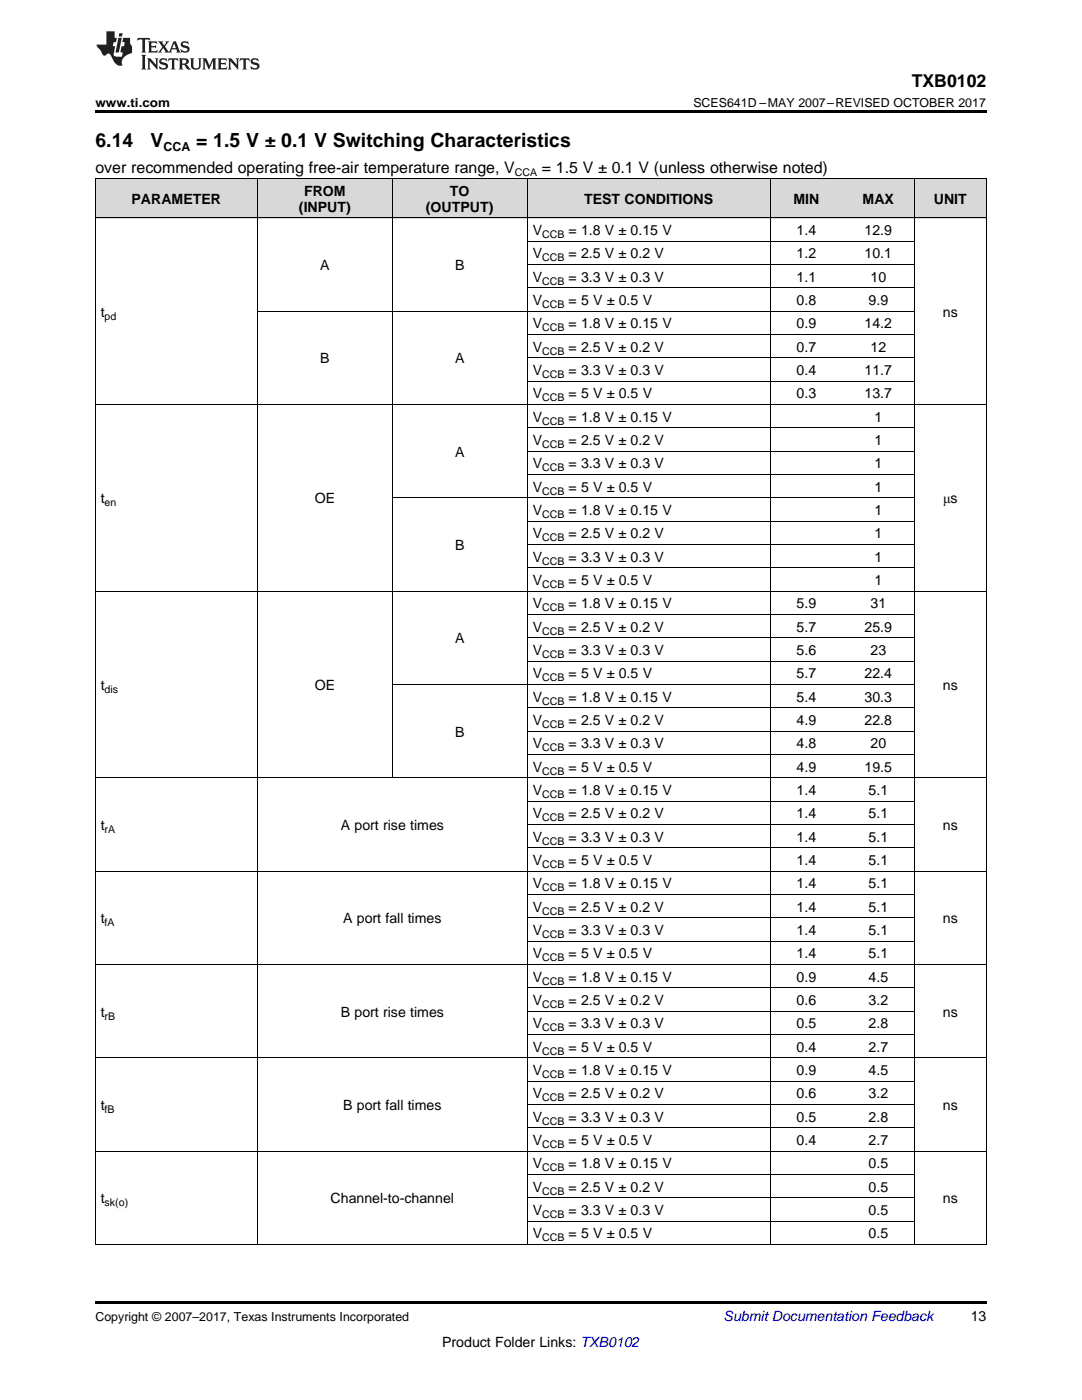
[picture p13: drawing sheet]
<svg xmlns="http://www.w3.org/2000/svg" width="216mm" height="279mm" viewBox="0 0 216 279" stroke-linecap="round" stroke-linejoin="round" font-family="sans-serif">
<defs><g id="words">
<g font-size="3.9">
<text x="19" y="29.3">6.14</text>
<text x="30.1" y="29.3">V</text>
<text x="39.1" y="29.3">= 1.5 V ± 0.1 V Switching Characteristics</text>
</g>
<text font-size="3.5" x="181.9" y="17.3">TXB0102</text>
<g font-size="3.2">
<text x="19" y="34.4">over recommended operating free-air temperature range, V</text>
<text x="108.1" y="34.4">= 1.5 V ± 0.1 V (unless otherwise noted)</text>
</g>
<g font-size="2.8">
<text x="26.2" y="40.7">PARAMETER</text>
<text x="60.7" y="39.1">FROM</text>
<text x="89.8" y="39.1">TO</text>
<text x="116.6" y="40.7">TEST CONDITIONS</text>
<text x="158.3" y="40.7">MIN</text>
<text x="172.1" y="40.7">MAX</text>
<text x="186.3" y="40.7">UNIT</text>
<text x="59.7" y="42.3">(INPUT)</text>
<text x="85" y="42.3">(OUTPUT)</text>
<text x="106.3" y="46.9">V</text>
<text x="113.5" y="46.9">= 1.8 V ± 0.15 V</text>
<text x="159" y="46.9">1.4</text>
<text x="172.5" y="46.9">12.9</text>
<text x="63.9" y="53.9">A</text>
<text x="90.8" y="53.9">B</text>
<text x="106.3" y="51.6">V</text>
<text x="113.5" y="51.6">= 2.5 V ± 0.2 V</text>
<text x="159" y="51.6">1.2</text>
<text x="172.5" y="51.6">10.1</text>
<text x="106.3" y="56.2">V</text>
<text x="113.5" y="56.2">= 3.3 V ± 0.3 V</text>
<text x="159" y="56.2">1.1</text>
<text x="173.7" y="56.2">10</text>
<text x="20.1" y="63.2">t</text>
<text x="106.3" y="60.9">V</text>
<text x="106.3" y="65.5">V</text>
<text x="113.5" y="60.9">= 5 V ± 0.5 V</text>
<text x="113.5" y="65.5">= 1.8 V ± 0.15 V</text>
<text x="159" y="60.9">0.8</text>
<text x="159" y="65.5">0.9</text>
<text x="172.5" y="65.5">14.2</text>
<text x="173.3" y="60.9">9.9</text>
<text x="188.1" y="63.2">ns</text>
<text x="106.3" y="70.2">V</text>
<text x="113.5" y="70.2">= 2.5 V ± 0.2 V</text>
<text x="159" y="70.2">0.7</text>
<text x="173.7" y="70.2">12</text>
<text x="63.9" y="72.5">B</text>
<text x="90.8" y="72.5">A</text>
<text x="106.3" y="74.9">V</text>
<text x="113.5" y="74.9">= 3.3 V ± 0.3 V</text>
<text x="159" y="74.9">0.4</text>
<text x="172.5" y="74.9">11.7</text>
<text x="106.3" y="79.5">V</text>
<text x="113.5" y="79.5">= 5 V ± 0.5 V</text>
<text x="159" y="79.5">0.3</text>
<text x="172.5" y="79.5">13.7</text>
<text x="106.3" y="84.2">V</text>
<text x="106.3" y="88.8">V</text>
<text x="113.5" y="84.2">= 1.8 V ± 0.15 V</text>
<text x="113.5" y="88.8">= 2.5 V ± 0.2 V</text>
<text x="174.5" y="84.2">1</text>
<text x="174.5" y="88.8">1</text>
<text x="90.8" y="91.2">A</text>
<text x="106.3" y="93.5">V</text>
<text x="113.5" y="93.5">= 3.3 V ± 0.3 V</text>
<text x="174.5" y="93.5">1</text>
<text x="20.1" y="100.5">t</text>
<text x="62.8" y="100.5">OE</text>
<text x="106.3" y="98.1">V</text>
<text x="113.5" y="98.1">= 5 V ± 0.5 V</text>
<text x="174.5" y="98.1">1</text>
<text x="188.2" y="100.5">μs</text>
<text x="106.3" y="102.8">V</text>
<text x="106.3" y="107.5">V</text>
<text x="113.5" y="102.8">= 1.8 V ± 0.15 V</text>
<text x="113.5" y="107.5">= 2.5 V ± 0.2 V</text>
<text x="174.5" y="102.8">1</text>
<text x="174.5" y="107.5">1</text>
<text x="90.8" y="109.8">B</text>
<text x="106.3" y="112.1">V</text>
<text x="113.5" y="112.1">= 3.3 V ± 0.3 V</text>
<text x="174.5" y="112.1">1</text>
<text x="106.3" y="116.8">V</text>
<text x="113.5" y="116.8">= 5 V ± 0.5 V</text>
<text x="174.5" y="116.8">1</text>
<text x="106.3" y="121.4">V</text>
<text x="113.5" y="121.4">= 1.8 V ± 0.15 V</text>
<text x="159" y="121.4">5.9</text>
<text x="173.7" y="121.4">31</text>
<text x="90.8" y="128.4">A</text>
<text x="106.3" y="126.1">V</text>
<text x="106.3" y="130.7">V</text>
<text x="113.5" y="126.1">= 2.5 V ± 0.2 V</text>
<text x="113.5" y="130.7">= 3.3 V ± 0.3 V</text>
<text x="159" y="126.1">5.7</text>
<text x="159" y="130.7">5.6</text>
<text x="172.5" y="126.1">25.9</text>
<text x="173.7" y="130.7">23</text>
<text x="20.1" y="137.7">t</text>
<text x="62.8" y="137.7">OE</text>
<text x="106.3" y="135.4">V</text>
<text x="113.5" y="135.4">= 5 V ± 0.5 V</text>
<text x="159" y="135.4">5.7</text>
<text x="172.5" y="135.4">22.4</text>
<text x="188.1" y="137.7">ns</text>
<text x="106.3" y="140.1">V</text>
<text x="113.5" y="140.1">= 1.8 V ± 0.15 V</text>
<text x="159" y="140.1">5.4</text>
<text x="172.5" y="140.1">30.3</text>
<text x="90.8" y="147">B</text>
<text x="106.3" y="144.7">V</text>
<text x="106.3" y="149.4">V</text>
<text x="113.5" y="144.7">= 2.5 V ± 0.2 V</text>
<text x="113.5" y="149.4">= 3.3 V ± 0.3 V</text>
<text x="159" y="144.7">4.9</text>
<text x="159" y="149.4">4.8</text>
<text x="172.5" y="144.7">22.8</text>
<text x="173.7" y="149.4">20</text>
<text x="106.3" y="154">V</text>
<text x="113.5" y="154">= 5 V ± 0.5 V</text>
<text x="159" y="154">4.9</text>
<text x="172.5" y="154">19.5</text>
<text x="106.3" y="158.7">V</text>
<text x="113.5" y="158.7">= 1.8 V ± 0.15 V</text>
<text x="159" y="158.7">1.4</text>
<text x="173.3" y="158.7">5.1</text>
<text x="20.1" y="165.7">t</text>
<text x="68" y="165.7">A port rise times</text>
<text x="106.3" y="163.3">V</text>
<text x="106.3" y="168">V</text>
<text x="113.5" y="163.3">= 2.5 V ± 0.2 V</text>
<text x="113.5" y="168">= 3.3 V ± 0.3 V</text>
<text x="159" y="163.3">1.4</text>
<text x="159" y="168">1.4</text>
<text x="173.3" y="163.3">5.1</text>
<text x="173.3" y="168">5.1</text>
<text x="188.1" y="165.7">ns</text>
<text x="106.3" y="172.6">V</text>
<text x="113.5" y="172.6">= 5 V ± 0.5 V</text>
<text x="159" y="172.6">1.4</text>
<text x="173.3" y="172.6">5.1</text>
<text x="106.3" y="177.3">V</text>
<text x="113.5" y="177.3">= 1.8 V ± 0.15 V</text>
<text x="159" y="177.3">1.4</text>
<text x="173.3" y="177.3">5.1</text>
<text x="20.1" y="184.3">t</text>
<text x="68.5" y="184.3">A port fall times</text>
<text x="106.3" y="182">V</text>
<text x="113.5" y="182">= 2.5 V ± 0.2 V</text>
<text x="159" y="182">1.4</text>
<text x="173.3" y="182">5.1</text>
<text x="188.1" y="184.3">ns</text>
<text x="106.3" y="186.6">V</text>
<text x="106.3" y="191.3">V</text>
<text x="113.5" y="186.6">= 3.3 V ± 0.3 V</text>
<text x="113.5" y="191.3">= 5 V ± 0.5 V</text>
<text x="159" y="186.6">1.4</text>
<text x="159" y="191.3">1.4</text>
<text x="173.3" y="186.6">5.1</text>
<text x="173.3" y="191.3">5.1</text>
<text x="106.3" y="195.9">V</text>
<text x="113.5" y="195.9">= 1.8 V ± 0.15 V</text>
<text x="159" y="195.9">0.9</text>
<text x="173.3" y="195.9">4.5</text>
<text x="20.1" y="202.9">t</text>
<text x="68" y="202.9">B port rise times</text>
<text x="106.3" y="200.6">V</text>
<text x="113.5" y="200.6">= 2.5 V ± 0.2 V</text>
<text x="159" y="200.6">0.6</text>
<text x="173.3" y="200.6">3.2</text>
<text x="188.1" y="202.9">ns</text>
<text x="106.3" y="205.2">V</text>
<text x="106.3" y="209.9">V</text>
<text x="113.5" y="205.2">= 3.3 V ± 0.3 V</text>
<text x="113.5" y="209.9">= 5 V ± 0.5 V</text>
<text x="159" y="205.2">0.5</text>
<text x="159" y="209.9">0.4</text>
<text x="173.3" y="205.2">2.8</text>
<text x="173.3" y="209.9">2.7</text>
<text x="106.3" y="214.6">V</text>
<text x="113.5" y="214.6">= 1.8 V ± 0.15 V</text>
<text x="159" y="214.6">0.9</text>
<text x="173.3" y="214.6">4.5</text>
<text x="20.1" y="221.5">t</text>
<text x="68.5" y="221.5">B port fall times</text>
<text x="106.3" y="219.2">V</text>
<text x="113.5" y="219.2">= 2.5 V ± 0.2 V</text>
<text x="159" y="219.2">0.6</text>
<text x="173.3" y="219.2">3.2</text>
<text x="188.1" y="221.5">ns</text>
<text x="106.3" y="223.9">V</text>
<text x="113.5" y="223.9">= 3.3 V ± 0.3 V</text>
<text x="159" y="223.9">0.5</text>
<text x="173.3" y="223.9">2.8</text>
<text x="106.3" y="228.5">V</text>
<text x="106.3" y="233.2">V</text>
<text x="113.5" y="228.5">= 5 V ± 0.5 V</text>
<text x="113.5" y="233.2">= 1.8 V ± 0.15 V</text>
<text x="159" y="228.5">0.4</text>
<text x="173.3" y="228.5">2.7</text>
<text x="173.3" y="233.2">0.5</text>
<text x="106.3" y="237.8">V</text>
<text x="113.5" y="237.8">= 2.5 V ± 0.2 V</text>
<text x="173.3" y="237.8">0.5</text>
<text x="20.1" y="240.2">t</text>
<text x="66" y="240.2">Channel-to-channel</text>
<text x="106.3" y="242.5">V</text>
<text x="113.5" y="242.5">= 3.3 V ± 0.3 V</text>
<text x="173.3" y="242.5">0.5</text>
<text x="188.1" y="240.2">ns</text>
<text x="106.3" y="247.2">V</text>
<text x="113.5" y="247.2">= 5 V ± 0.5 V</text>
<text x="173.3" y="247.2">0.5</text>
<text x="193.7" y="263.6">13</text>
<text x="88.2" y="268.9">Product Folder Links: TXB0102</text>
</g>
<text font-size="2.8" fill="#0000c8" x="144.4" y="263.6">Submit Documentation Feedback</text>
<g font-size="2.5">
<text x="19" y="21.4">www.ti.com</text>
<text x="138.4" y="21.4">SCES641D –MAY 2007–REVISED OCTOBER 2017</text>
<text x="32.6" y="30.1">CCA</text>
<text x="19" y="263.6">Copyright © 2007–2017, Texas Instruments Incorporated</text>
</g>
<g font-size="2.1">
<text x="102.7" y="35.1">CCA</text>
<text x="108.2" y="47.5">CCB</text>
<text x="108.2" y="52.1">CCB</text>
<text x="108.2" y="56.8">CCB</text>
<text x="20.9" y="63.8">pd</text>
<text x="108.2" y="61.5">CCB</text>
<text x="108.2" y="66.1">CCB</text>
<text x="108.2" y="70.8">CCB</text>
<text x="108.2" y="75.4">CCB</text>
<text x="108.2" y="80.1">CCB</text>
<text x="108.2" y="84.7">CCB</text>
<text x="108.2" y="89.4">CCB</text>
<text x="108.2" y="94.1">CCB</text>
<text x="20.9" y="101">en</text>
<text x="108.2" y="98.7">CCB</text>
<text x="108.2" y="103.4">CCB</text>
<text x="108.2" y="108">CCB</text>
<text x="108.2" y="112.7">CCB</text>
<text x="108.2" y="117.3">CCB</text>
<text x="108.2" y="122">CCB</text>
<text x="108.2" y="126.6">CCB</text>
<text x="108.2" y="131.3">CCB</text>
<text x="108.2" y="136">CCB</text>
<text x="20.9" y="138.3">dis</text>
<text x="108.2" y="140.6">CCB</text>
<text x="108.2" y="145.3">CCB</text>
<text x="108.2" y="149.9">CCB</text>
<text x="108.2" y="154.6">CCB</text>
<text x="108.2" y="159.2">CCB</text>
<text x="20.9" y="166.2">rA</text>
<text x="108.2" y="163.9">CCB</text>
<text x="108.2" y="168.6">CCB</text>
<text x="108.2" y="173.2">CCB</text>
<text x="108.2" y="177.9">CCB</text>
<text x="20.9" y="184.9">fA</text>
<text x="108.2" y="182.5">CCB</text>
<text x="108.2" y="187.2">CCB</text>
<text x="108.2" y="191.8">CCB</text>
<text x="108.2" y="196.5">CCB</text>
<text x="20.9" y="203.5">rB</text>
<text x="108.2" y="201.2">CCB</text>
<text x="108.2" y="205.8">CCB</text>
<text x="108.2" y="210.5">CCB</text>
<text x="108.2" y="215.1">CCB</text>
<text x="108.2" y="219.8">CCB</text>
<text x="20.9" y="222.1">fB</text>
<text x="108.2" y="224.4">CCB</text>
<text x="108.2" y="229.1">CCB</text>
<text x="108.2" y="233.8">CCB</text>
<text x="108.2" y="238.4">CCB</text>
<text x="20.9" y="240.7">sk(o)</text>
<text x="108.2" y="243.1">CCB</text>
<text x="108.2" y="247.7">CCB</text>
</g>
</g></defs>
<g fill="#d8d8d8">
<path d="M19 35.7h32.4v7.8h-32.4z"/>
<path d="M51.4 35.7h26.9v7.8h-26.9z"/>
<path d="M78.3 35.7h26.9v7.8h-26.9z"/>
<path d="M105.2 35.7h48.5v7.8h-48.5z"/>
<path d="M153.7 35.7h14.4v7.8h-14.4z"/>
<path d="M168.1 35.7h14.4v7.8h-14.4z"/>
<path d="M182.5 35.7h14.3v7.8h-14.3z"/>
</g>
<path d="M19 22h177.8v.5h-177.8zM19 259.7h177.8v.5h-177.8z" fill="#000"/>
<g fill="none" stroke="#000" stroke-width=".2">
<path d="M19 35.6h177.8M19.1 35.7v212.7M51.3 35.7v212.7M78.2 35.7v119.6M105.2 35.7v212.7M153.7 35.7v212.7M182.4 35.7v212.7M196.8 35.7v212.7M19 43.5h177.8M105.2 57.4h77.3M105.2 52.8h77.3M105.2 48.1h77.3"/>
<path d="M51.4 62.1h131.1M105.2 76.1h77.3M105.2 71.4h77.3M105.2 66.8h77.3M19 80.7h177.8M78.3 99.4h104.2M105.2 94.7h77.3M105.2 90h77.3M105.2 85.4h77.3M19 118h177.8M105.2 113.3h77.3M105.2 108.7h77.3"/>
<path d="M105.2 104h77.3M78.3 136.6h104.2M105.2 132h77.3M105.2 127.3h77.3M105.2 122.6h77.3M19 155.2h177.8M105.2 159.9h77.3M105.2 150.6h77.3M105.2 145.9h77.3M105.2 141.3h77.3M19 173.9h177.8M105.2 178.5h77.3"/>
<path d="M105.2 169.2h77.3M105.2 164.6h77.3M19 192.5h177.8M105.2 197.1h77.3M105.2 187.8h77.3M105.2 183.2h77.3M19 211.1h177.8M105.2 215.8h77.3M105.2 206.5h77.3M105.2 201.8h77.3M19 229.7h177.8M105.2 239.1h77.3"/>
<path d="M105.2 234.4h77.3M105.2 225.1h77.3M105.2 220.4h77.3M19 248.4h177.8M105.2 243.7h77.3"/>
</g>
<g fill="#231f20">
<path d="M27.5 7.6l-.1 .5 .4-.2h.6v.1v2.1l-.2 .4h1l-.3-.4v-2.1l.1-.1h.5l.5 .2-.2-.5zM29.5 8.3l.2 .3v1.5l-.2 .4h1.8l.2-.6a1.04 1.04 0 0 1-1.3 .2v-.7h.6l.3 .2v-.6l-.3 .2h-.6v-.6l.8-.1 .4 .3-.2-.5zM31.5 8.3l.9 1.1-.9 1.1h.8l-.2-.2 .5-.7 .4 .7-.2 .2h1.5l-.1-.2 .1-.4h.9l.1 .4-.2 .2h1l-.3-.3-.7-1.9h-.5l-.9 2-.8-1 .9-1h-.8l.1 .3-.3 .5-.4-.6 .2-.2zM34.7 8.6l.4 1h-.7zM36.3 8.4a.63 .63 0 0 0-.2 .7 .63 .63 0 0 0 .6 .4l.6 .2 .1 .2a.75 .75 0 0 1-.7 .4 .75 .75 0 0 1-.6-.5l.1 .7 .1-.1a1.11 1.11 0 0 0 1.5-.6 1.13 1.13 0 0 0-1.2-.8l-.1-.4a1.04 1.04 0 0 1 1.2 .2l-.2-.5-.1 .1-.5-.2zM28.2 10.9l.2 .4v2.2l-.2 .4h1l-.3-.4v-2.2l.3-.4zM29.3 11.6l.3 .4v1.5l-.3 .4h.8l-.2-.4v-1.3l1.5 1.7v-1.9l.2-.4h-.7l.2 .4v.9l-1.1-1.3zM32 11.8a.62 .62 0 0 0-.2 .7 .62 .62 0 0 0 .6 .4l.6 .1 .1 .3a.76 .76 0 0 1-.7 .3 .76 .76 0 0 1-.6-.4l.1 .7 .1-.1a1.11 1.11 0 0 0 1.5-.6 1.13 1.13 0 0 0-1.2-.8l-.1-.4a1.04 1.04 0 0 1 1.2 .2l-.2-.6-.1 .1-.5-.1zM33.7 11.6l-.2 .6a.61 .61 0 0 1 .8-.3v1.6l-.2 .4h.9l-.2-.4v-1.6a.63 .63 0 0 1 .8 .3l-.2-.6zM35.6 11.6l.3 .4v1.5l-.3 .4h1l-.2-.2v-.8l.5 .2a.76 .76 0 0 0 1.2 .7l-1-1a.58 .58 0 0 0 .6-.5 .58 .58 0 0 0-.5-.6zM36.4 11.9h.1a.45 .45 0 0 1 .5 .1 .45 .45 0 0 1 .1 .5l-.7 .2zM37.9 11.6l.2 .2a2.17 2.17 0 0 0 .3 1.9 .99 .99 0 0 0 1.6-.6v-1.1l.2-.4h-.7l.2 .2a1.92 1.92 0 0 1-.2 1.8 .6 .6 0 0 1-.9-.5v-1.1l.2-.4zM40.4 11.6l.2 .4v1.5l-.2 .4h.7l-.2-.4v-1.4l.8 1.8 .8-1.8v1.4l-.2 .4h.9l-.2-.4v-1.5l.2-.4h-.8l-.6 1.5-.6-1.5zM43.4 11.6l.2 .4v1.5l-.2 .4h1.8l.2-.6a1.04 1.04 0 0 1-1.3 .1v-.6h.5l.4 .2v-.6l-.4 .2h-.5v-.7h.8l.3 .3-.1-.6zM45.5 11.6l.2 .4v1.5l-.2 .4h.7l-.2-.4v-1.3l1.5 1.7v-1.9l.2-.4h-.7l.2 .4v.9l-1.1-1.3zM47.9 11.6l-.1 .6a.61 .61 0 0 1 .8-.3v1.6l-.3 .4h1l-.3-.4 .1-1.6a.63 .63 0 0 1 .7 .3l-.1-.6zM50.2 11.8a.62 .62 0 0 0-.2 .7 .62 .62 0 0 0 .6 .4l.6 .1 .2 .3a.76 .76 0 0 1-.8 .3 .76 .76 0 0 1-.6-.4l.1 .7 .2-.1a1.11 1.11 0 0 0 1.5-.6 1.13 1.13 0 0 0-1.3-.8l-.1-.4a1.04 1.04 0 0 1 1.2 .2l-.1-.6-.2 .1-.5-.1z"/>
<path d="M21.2 6.3v2.6h-1.9l.1 .4 .7 .9a.91 .91 0 0 0 1 .8 .56 .56 0 0 1 .5-.3 .56 .56 0 0 1 .5 .3l.4 .8a1.53 1.53 0 0 0 1.9 1.2 1.54 1.54 0 0 1 1-2.1l.9-.3v-1.4a1.52 1.52 0 0 1-.3-1.6h-1.4l-.2 .8h.5l-.2 .8h-.4l-.2 1v.2l.4 .1-.2 .8a1.93 1.93 0 0 1-1.6-.3l.3-1.8h-.5l.2-.8h.4l.2-.8h-.4v-1.3zM23.6 7.6l-.6 2.9h.7l.6-2.9zM23.8 6.6l-.1 .7h.6l.2-.7z"/>
</g>
<use href="#words"/>
</svg>
